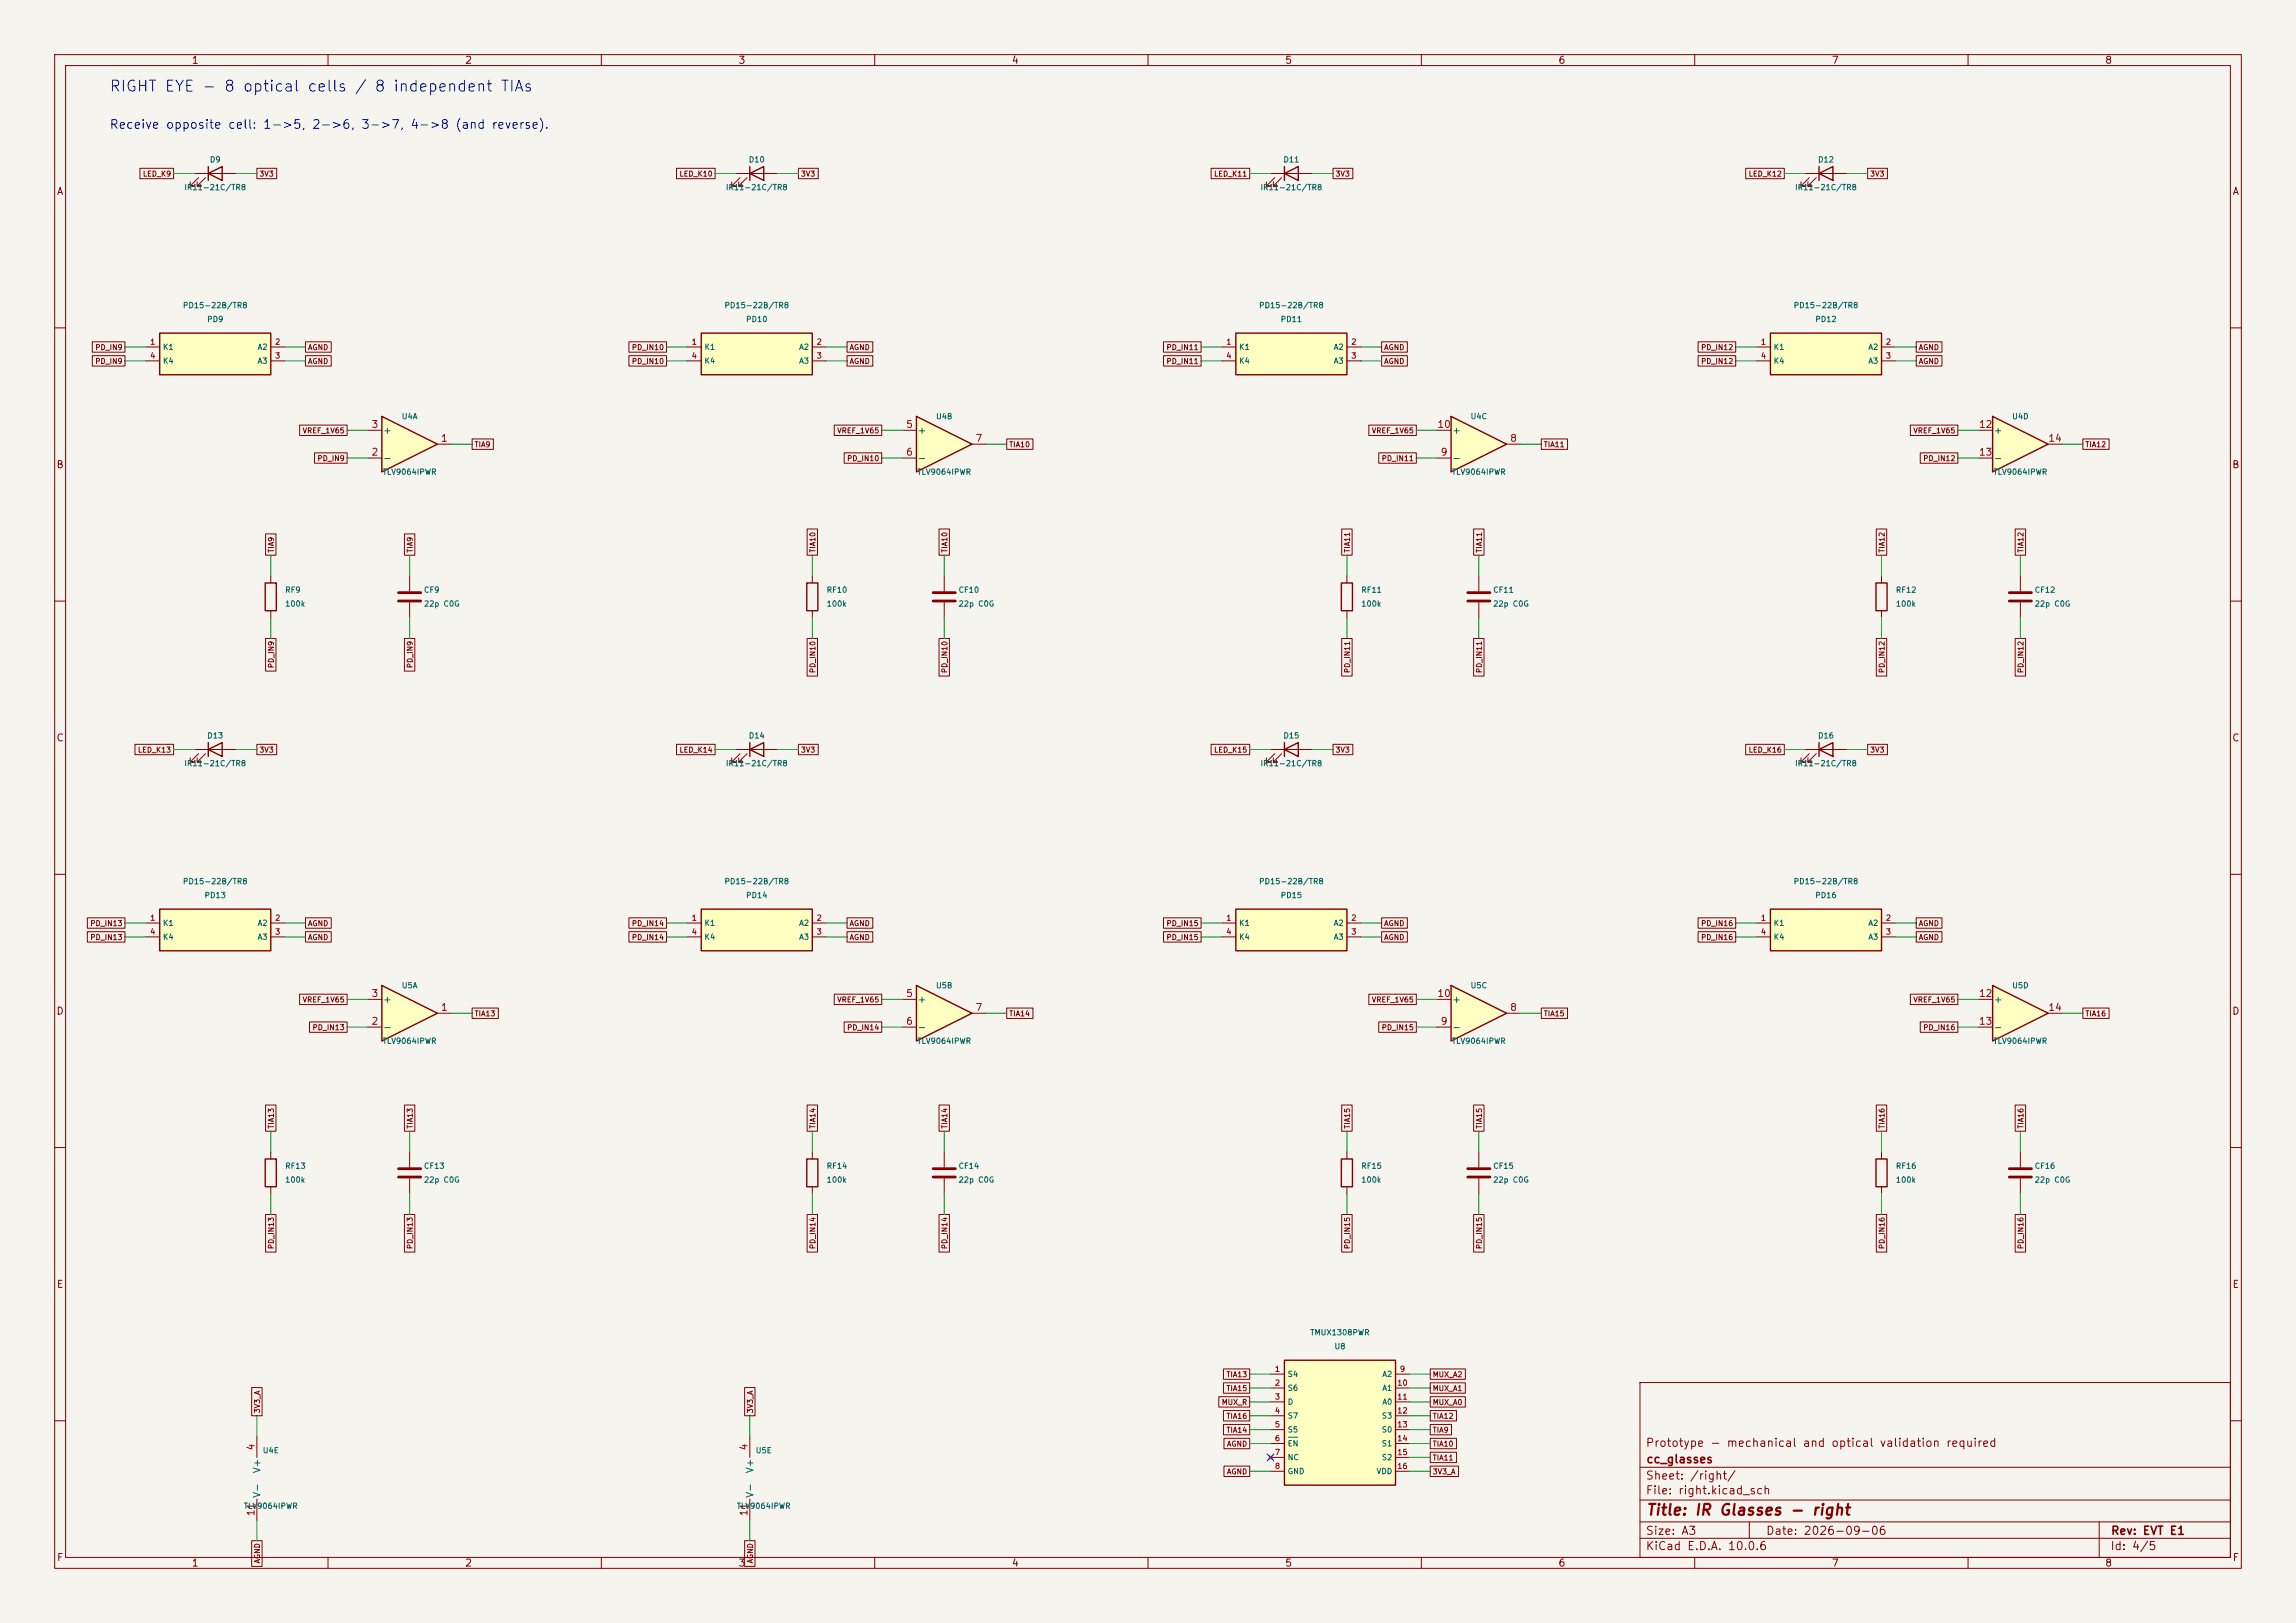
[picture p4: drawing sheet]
<svg xmlns="http://www.w3.org/2000/svg" width="420mm" height="297mm" viewBox="0 0 420 297" stroke-linecap="round" stroke-linejoin="round" font-family="sans-serif">
<defs><g id="words">
<text font-size="2" fill="#0000c2" x="19.9" y="17.3">RIGHT EYE - 8 optical cells / 8 independent TIAs</text>
<text font-size="2" fill="#840000" x="301" y="277.8">Title: IR Glasses - right</text>
<text font-size="1.6" fill="#0000c2" x="19.9" y="24">Receive opposite cell: 1-&gt;5, 2-&gt;6, 3-&gt;7, 4-&gt;8 (and reverse).</text>
<g font-size="1.5" fill="#840000">
<text x="300.9" y="265.1">Prototype - mechanical and optical validation required</text>
<text x="301" y="268.1">cc_glasses</text>
<text x="300.9" y="273.8">File: right.kicad_sch</text>
<text x="300.9" y="271.1">Sheet: /right/</text>
<text x="300.9" y="281.2">Size: A3</text>
<text x="322.9" y="281.2">Date: 2026-09-06</text>
<text x="386" y="281.2">Rev: EVT E1</text>
<text x="300.9" y="284">KiCad E.D.A. 10.0.6</text>
<text x="385.9" y="284">Id: 4/5</text>
</g>
<g font-size="1.3" fill="#840000">
<text x="35" y="12">1</text>
<text x="85" y="12">2</text>
<text x="135" y="12">3</text>
<text x="185" y="12">4</text>
<text x="235" y="12">5</text>
<text x="285" y="12">6</text>
<text x="335" y="12">7</text>
<text x="385" y="12">8</text>
<text x="10.3" y="36">A</text>
<text x="408.3" y="36">A</text>
<text x="10.2" y="86">B</text>
<text x="408.2" y="86">B</text>
<text x="10.2" y="136">C</text>
<text x="408.2" y="136">C</text>
<text x="10.2" y="186">D</text>
<text x="408.2" y="186">D</text>
<text x="10.3" y="236">E</text>
<text x="408.3" y="236">E</text>
<text x="10.3" y="286">F</text>
<text x="35" y="287">1</text>
<text x="85" y="287">2</text>
<text x="135" y="287">3</text>
<text x="185" y="287">4</text>
<text x="235" y="287">5</text>
<text x="285" y="287">6</text>
<text x="335" y="287">7</text>
<text x="385" y="287">8</text>
<text x="408.3" y="286">F</text>
</g>
<g font-size="1.3" fill="#a90000">
<text x="67.8" y="83.7">2</text>
<text x="67.8" y="78.6">3</text>
<text x="80.5" y="81.1">1</text>
<text x="165.6" y="78.6">5</text>
<text x="165.6" y="83.7">6</text>
<text x="178.3" y="81.1">7</text>
<text x="262.8" y="78.6">10</text>
<text x="263.4" y="83.7">9</text>
<text x="276.1" y="81.1">8</text>
<text x="361.9" y="78.6">12</text>
<text x="361.9" y="83.7">13</text>
<text x="374.6" y="81.1">14</text>
<text x="67.8" y="182.7">3</text>
<text x="80.5" y="185.3">1</text>
<text x="165.6" y="182.7">5</text>
<text x="178.3" y="185.3">7</text>
<text x="262.8" y="182.7">10</text>
<text x="276.1" y="185.3">8</text>
<text x="361.9" y="182.7">12</text>
<text x="374.6" y="185.3">14</text>
<text x="67.8" y="187.8">2</text>
<text x="165.6" y="187.8">6</text>
<text x="263.4" y="187.8">9</text>
<text x="361.9" y="187.8">13</text>
<text x="46.9" y="265.5" transform="rotate(-90 46.9 265.5)">4</text>
<text x="137" y="265.5" transform="rotate(-90 137 265.5)">4</text>
<text x="46.9" y="277.6" transform="rotate(-90 46.9 277.6)">11</text>
<text x="137" y="277.6" transform="rotate(-90 137 277.6)">11</text>
</g>
<g font-size="1.3" fill="#006464">
<text x="70" y="79.7">+</text>
<text x="167.7" y="79.7">+</text>
<text x="265.5" y="79.7">+</text>
<text x="364.6" y="79.7">+</text>
<text x="70" y="84.8">-</text>
<text x="167.7" y="84.8">-</text>
<text x="265.5" y="84.8">-</text>
<text x="364.6" y="84.8">-</text>
<text x="70" y="183.8">+</text>
<text x="167.7" y="183.8">+</text>
<text x="265.5" y="183.8">+</text>
<text x="364.6" y="183.8">+</text>
<text x="70" y="188.9">-</text>
<text x="167.7" y="188.9">-</text>
<text x="265.5" y="188.9">-</text>
<text x="364.6" y="188.9">-</text>
<text x="48" y="269.7" transform="rotate(-90 48 269.7)">V+</text>
<text x="138.1" y="269.7" transform="rotate(-90 138.1 269.7)">V+</text>
<text x="48" y="274.2" transform="rotate(-90 48 274.2)">V-</text>
<text x="138.1" y="274.2" transform="rotate(-90 138.1 274.2)">V-</text>
</g>
<g font-size="1" fill="#006464">
<text x="38.3" y="30">D9</text>
<text x="136.9" y="30">D10</text>
<text x="234.7" y="30">D11</text>
<text x="332.5" y="30">D12</text>
<text x="33.6" y="35">IR11-21C/TR8</text>
<text x="132.7" y="35">IR11-21C/TR8</text>
<text x="230.5" y="35">IR11-21C/TR8</text>
<text x="328.3" y="35">IR11-21C/TR8</text>
<text x="33.4" y="56.6">PD15-22B/TR8</text>
<text x="37.8" y="59.2">PD9</text>
<text x="132.4" y="56.6">PD15-22B/TR8</text>
<text x="136.4" y="59.2">PD10</text>
<text x="230.2" y="56.6">PD15-22B/TR8</text>
<text x="234.2" y="59.2">PD11</text>
<text x="328" y="56.6">PD15-22B/TR8</text>
<text x="332" y="59.2">PD12</text>
<text x="29.7" y="64.3">K1</text>
<text x="47" y="64.3">A2</text>
<text x="128.8" y="64.3">K1</text>
<text x="146.1" y="64.3">A2</text>
<text x="226.6" y="64.3">K1</text>
<text x="243.9" y="64.3">A2</text>
<text x="324.4" y="64.3">K1</text>
<text x="341.7" y="64.3">A2</text>
<text x="29.7" y="66.8">K4</text>
<text x="47" y="66.8">A3</text>
<text x="128.8" y="66.8">K4</text>
<text x="146.1" y="66.8">A3</text>
<text x="226.6" y="66.8">K4</text>
<text x="243.9" y="66.8">A3</text>
<text x="324.4" y="66.8">K4</text>
<text x="341.7" y="66.8">A3</text>
<text x="73.4" y="77">U4A</text>
<text x="171.1" y="77">U4B</text>
<text x="268.9" y="77">U4C</text>
<text x="368" y="77">U4D</text>
<text x="69.9" y="87.1">TLV9064IPWR</text>
<text x="167.7" y="87.1">TLV9064IPWR</text>
<text x="265.5" y="87.1">TLV9064IPWR</text>
<text x="364.5" y="87.1">TLV9064IPWR</text>
<text x="52.1" y="108.7">RF9</text>
<text x="52.1" y="111.2">100k</text>
<text x="77.5" y="108.7">CF9</text>
<text x="77.5" y="111.2">22p C0G</text>
<text x="151.1" y="108.7">RF10</text>
<text x="151.1" y="111.2">100k</text>
<text x="175.2" y="108.7">CF10</text>
<text x="175.2" y="111.2">22p C0G</text>
<text x="248.9" y="108.7">RF11</text>
<text x="248.9" y="111.2">100k</text>
<text x="273" y="108.7">CF11</text>
<text x="273" y="111.2">22p C0G</text>
<text x="346.7" y="108.7">RF12</text>
<text x="346.7" y="111.2">100k</text>
<text x="372.1" y="108.7">CF12</text>
<text x="372.1" y="111.2">22p C0G</text>
<text x="37.8" y="135.4">D13</text>
<text x="136.9" y="135.4">D14</text>
<text x="234.7" y="135.4">D15</text>
<text x="332.5" y="135.4">D16</text>
<text x="33.6" y="140.5">IR11-21C/TR8</text>
<text x="132.7" y="140.5">IR11-21C/TR8</text>
<text x="230.5" y="140.5">IR11-21C/TR8</text>
<text x="328.3" y="140.5">IR11-21C/TR8</text>
<text x="33.4" y="162">PD15-22B/TR8</text>
<text x="37.3" y="164.6">PD13</text>
<text x="132.4" y="162">PD15-22B/TR8</text>
<text x="136.4" y="164.6">PD14</text>
<text x="230.2" y="162">PD15-22B/TR8</text>
<text x="234.2" y="164.6">PD15</text>
<text x="328" y="162">PD15-22B/TR8</text>
<text x="332" y="164.6">PD16</text>
<text x="29.7" y="169.7">K1</text>
<text x="29.7" y="172.2">K4</text>
<text x="47" y="169.7">A2</text>
<text x="47" y="172.2">A3</text>
<text x="128.8" y="169.7">K1</text>
<text x="128.8" y="172.2">K4</text>
<text x="146.1" y="169.7">A2</text>
<text x="146.1" y="172.2">A3</text>
<text x="226.6" y="169.7">K1</text>
<text x="226.6" y="172.2">K4</text>
<text x="243.9" y="169.7">A2</text>
<text x="243.9" y="172.2">A3</text>
<text x="324.4" y="169.7">K1</text>
<text x="324.4" y="172.2">K4</text>
<text x="341.7" y="169.7">A2</text>
<text x="341.7" y="172.2">A3</text>
<text x="73.4" y="181.1">U5A</text>
<text x="171.1" y="181.1">U5B</text>
<text x="268.9" y="181.1">U5C</text>
<text x="368" y="181.1">U5D</text>
<text x="69.9" y="191.3">TLV9064IPWR</text>
<text x="167.7" y="191.3">TLV9064IPWR</text>
<text x="265.5" y="191.3">TLV9064IPWR</text>
<text x="364.5" y="191.3">TLV9064IPWR</text>
<text x="52.1" y="214.1">RF13</text>
<text x="77.5" y="214.1">CF13</text>
<text x="151.1" y="214.1">RF14</text>
<text x="175.2" y="214.1">CF14</text>
<text x="248.9" y="214.1">RF15</text>
<text x="273" y="214.1">CF15</text>
<text x="346.7" y="214.1">RF16</text>
<text x="372.1" y="214.1">CF16</text>
<text x="52.1" y="216.7">100k</text>
<text x="77.5" y="216.7">22p C0G</text>
<text x="151.1" y="216.7">100k</text>
<text x="175.2" y="216.7">22p C0G</text>
<text x="248.9" y="216.7">100k</text>
<text x="273" y="216.7">22p C0G</text>
<text x="346.7" y="216.7">100k</text>
<text x="372.1" y="216.7">22p C0G</text>
<text x="239.6" y="244.6">TMUX1308PWR</text>
<text x="244" y="247.1">U8</text>
<text x="235.5" y="252.2">S4</text>
<text x="235.5" y="254.8">S6</text>
<text x="235.5" y="257.3">D</text>
<text x="252.8" y="252.2">A2</text>
<text x="252.8" y="254.8">A1</text>
<text x="252.8" y="257.3">A0</text>
<text x="235.5" y="259.8">S7</text>
<text x="235.5" y="262.4">S5</text>
<text x="252.7" y="259.8">S3</text>
<text x="252.7" y="262.4">S0</text>
<text x="48" y="266.2">U4E</text>
<text x="138.1" y="266.2">U5E</text>
<text x="235.5" y="264.9">EN</text>
<text x="235.5" y="267.5">NC</text>
<text x="235.5" y="270">GND</text>
<text x="251.7" y="270">VDD</text>
<text x="252.7" y="264.9">S1</text>
<text x="252.7" y="267.5">S2</text>
<text x="44.5" y="276.3">TLV9064IPWR</text>
<text x="134.7" y="276.3">TLV9064IPWR</text>
</g>
<g font-size="1" fill="#840000">
<text x="26" y="32.5">LED_K9</text>
<text x="47.4" y="32.5">3V3</text>
<text x="124.2" y="32.5">LED_K10</text>
<text x="146.4" y="32.5">3V3</text>
<text x="222" y="32.5">LED_K11</text>
<text x="244.2" y="32.5">3V3</text>
<text x="319.8" y="32.5">LED_K12</text>
<text x="342" y="32.5">3V3</text>
<text x="17.3" y="64.3">PD_IN9</text>
<text x="56.2" y="64.3">AGND</text>
<text x="115.5" y="64.3">PD_IN10</text>
<text x="155.3" y="64.3">AGND</text>
<text x="213.3" y="64.3">PD_IN11</text>
<text x="253.1" y="64.3">AGND</text>
<text x="311.1" y="64.3">PD_IN12</text>
<text x="350.9" y="64.3">AGND</text>
<text x="17.3" y="66.8">PD_IN9</text>
<text x="56.2" y="66.8">AGND</text>
<text x="115.5" y="66.8">PD_IN10</text>
<text x="155.3" y="66.8">AGND</text>
<text x="213.3" y="66.8">PD_IN11</text>
<text x="253.1" y="66.8">AGND</text>
<text x="311.1" y="66.8">PD_IN12</text>
<text x="350.9" y="66.8">AGND</text>
<text x="55.3" y="79.5">VREF_1V65</text>
<text x="86.7" y="82.1">TIA9</text>
<text x="153" y="79.5">VREF_1V65</text>
<text x="184.5" y="82.1">TIA10</text>
<text x="250.8" y="79.5">VREF_1V65</text>
<text x="282.3" y="82.1">TIA11</text>
<text x="349.9" y="79.5">VREF_1V65</text>
<text x="381.4" y="82.1">TIA12</text>
<text x="58" y="84.6">PD_IN9</text>
<text x="154.9" y="84.6">PD_IN10</text>
<text x="252.6" y="84.6">PD_IN11</text>
<text x="351.7" y="84.6">PD_IN12</text>
<text x="50.3" y="101.2" transform="rotate(-90 50.3 101.2)">TIA9</text>
<text x="75.7" y="101.2" transform="rotate(-90 75.7 101.2)">TIA9</text>
<text x="149.4" y="101.2" transform="rotate(-90 149.4 101.2)">TIA10</text>
<text x="173.5" y="101.2" transform="rotate(-90 173.5 101.2)">TIA10</text>
<text x="247.2" y="101.2" transform="rotate(-90 247.2 101.2)">TIA11</text>
<text x="271.3" y="101.2" transform="rotate(-90 271.3 101.2)">TIA11</text>
<text x="345" y="101.2" transform="rotate(-90 345 101.2)">TIA12</text>
<text x="370.4" y="101.2" transform="rotate(-90 370.4 101.2)">TIA12</text>
<text x="50.3" y="122.4" transform="rotate(-90 50.3 122.4)">PD_IN9</text>
<text x="75.7" y="122.4" transform="rotate(-90 75.7 122.4)">PD_IN9</text>
<text x="149.4" y="123.3" transform="rotate(-90 149.4 123.3)">PD_IN10</text>
<text x="173.5" y="123.3" transform="rotate(-90 173.5 123.3)">PD_IN10</text>
<text x="247.2" y="123.3" transform="rotate(-90 247.2 123.3)">PD_IN11</text>
<text x="271.3" y="123.3" transform="rotate(-90 271.3 123.3)">PD_IN11</text>
<text x="345" y="123.3" transform="rotate(-90 345 123.3)">PD_IN12</text>
<text x="370.4" y="123.3" transform="rotate(-90 370.4 123.3)">PD_IN12</text>
<text x="25.1" y="137.9">LED_K13</text>
<text x="47.4" y="137.9">3V3</text>
<text x="124.2" y="137.9">LED_K14</text>
<text x="146.4" y="137.9">3V3</text>
<text x="222" y="137.9">LED_K15</text>
<text x="244.2" y="137.9">3V3</text>
<text x="319.8" y="137.9">LED_K16</text>
<text x="342" y="137.9">3V3</text>
<text x="16.4" y="172.2">PD_IN13</text>
<text x="16.4" y="169.7">PD_IN13</text>
<text x="56.2" y="169.7">AGND</text>
<text x="56.2" y="172.2">AGND</text>
<text x="115.5" y="172.2">PD_IN14</text>
<text x="115.5" y="169.7">PD_IN14</text>
<text x="155.3" y="172.2">AGND</text>
<text x="155.3" y="169.7">AGND</text>
<text x="213.3" y="172.2">PD_IN15</text>
<text x="213.3" y="169.7">PD_IN15</text>
<text x="253.1" y="169.7">AGND</text>
<text x="253.1" y="172.2">AGND</text>
<text x="311.1" y="172.2">PD_IN16</text>
<text x="311.1" y="169.7">PD_IN16</text>
<text x="350.9" y="169.7">AGND</text>
<text x="350.9" y="172.2">AGND</text>
<text x="55.3" y="183.7">VREF_1V65</text>
<text x="153" y="183.7">VREF_1V65</text>
<text x="250.8" y="183.7">VREF_1V65</text>
<text x="349.9" y="183.7">VREF_1V65</text>
<text x="57.1" y="188.7">PD_IN13</text>
<text x="86.7" y="186.2">TIA13</text>
<text x="154.9" y="188.7">PD_IN14</text>
<text x="184.5" y="186.2">TIA14</text>
<text x="252.6" y="188.7">PD_IN15</text>
<text x="282.3" y="186.2">TIA15</text>
<text x="351.7" y="188.7">PD_IN16</text>
<text x="381.4" y="186.2">TIA16</text>
<text x="50.3" y="206.6" transform="rotate(-90 50.3 206.6)">TIA13</text>
<text x="75.7" y="206.6" transform="rotate(-90 75.7 206.6)">TIA13</text>
<text x="149.4" y="206.6" transform="rotate(-90 149.4 206.6)">TIA14</text>
<text x="173.5" y="206.6" transform="rotate(-90 173.5 206.6)">TIA14</text>
<text x="247.2" y="206.6" transform="rotate(-90 247.2 206.6)">TIA15</text>
<text x="271.3" y="206.6" transform="rotate(-90 271.3 206.6)">TIA15</text>
<text x="345" y="206.6" transform="rotate(-90 345 206.6)">TIA16</text>
<text x="370.4" y="206.6" transform="rotate(-90 370.4 206.6)">TIA16</text>
<text x="50.3" y="228.7" transform="rotate(-90 50.3 228.7)">PD_IN13</text>
<text x="75.7" y="228.7" transform="rotate(-90 75.7 228.7)">PD_IN13</text>
<text x="149.4" y="228.7" transform="rotate(-90 149.4 228.7)">PD_IN14</text>
<text x="173.5" y="228.7" transform="rotate(-90 173.5 228.7)">PD_IN14</text>
<text x="247.2" y="228.7" transform="rotate(-90 247.2 228.7)">PD_IN15</text>
<text x="271.3" y="228.7" transform="rotate(-90 271.3 228.7)">PD_IN15</text>
<text x="345" y="228.7" transform="rotate(-90 345 228.7)">PD_IN16</text>
<text x="370.4" y="228.7" transform="rotate(-90 370.4 228.7)">PD_IN16</text>
<text x="223.4" y="257.3">MUX_R</text>
<text x="224.2" y="252.2">TIA13</text>
<text x="224.2" y="254.8">TIA15</text>
<text x="262" y="252.2">MUX_A2</text>
<text x="262" y="254.8">MUX_A1</text>
<text x="262" y="257.3">MUX_A0</text>
<text x="47.8" y="258.7" transform="rotate(-90 47.8 258.7)">3V3_A</text>
<text x="137.9" y="258.7" transform="rotate(-90 137.9 258.7)">3V3_A</text>
<text x="224.2" y="259.9">TIA16</text>
<text x="224.2" y="262.4">TIA14</text>
<text x="262" y="259.9">TIA12</text>
<text x="262" y="262.4">TIA9</text>
<text x="224.3" y="264.9">AGND</text>
<text x="262" y="264.9">TIA10</text>
<text x="262" y="267.5">TIA11</text>
<text x="224.3" y="270">AGND</text>
<text x="262" y="270">3V3_A</text>
<text x="47.8" y="286.2" transform="rotate(-90 47.8 286.2)">AGND</text>
<text x="137.9" y="286.2" transform="rotate(-90 137.9 286.2)">AGND</text>
</g>
<g font-size="1" fill="#a90000">
<text x="27.4" y="63.3">1</text>
<text x="27.4" y="65.9">4</text>
<text x="50.2" y="63.3">2</text>
<text x="50.2" y="65.9">3</text>
<text x="126.4" y="63.3">1</text>
<text x="126.4" y="65.9">4</text>
<text x="149.3" y="63.3">2</text>
<text x="149.3" y="65.9">3</text>
<text x="224.2" y="63.3">1</text>
<text x="224.2" y="65.9">4</text>
<text x="247.1" y="63.3">2</text>
<text x="247.1" y="65.9">3</text>
<text x="322" y="63.3">1</text>
<text x="322" y="65.9">4</text>
<text x="344.9" y="63.3">2</text>
<text x="344.9" y="65.9">3</text>
<text x="27.4" y="168.7">1</text>
<text x="27.4" y="171.3">4</text>
<text x="50.2" y="168.7">2</text>
<text x="50.2" y="171.3">3</text>
<text x="126.4" y="168.7">1</text>
<text x="126.4" y="171.3">4</text>
<text x="149.3" y="168.7">2</text>
<text x="149.3" y="171.3">3</text>
<text x="224.2" y="168.7">1</text>
<text x="224.2" y="171.3">4</text>
<text x="247.1" y="168.7">2</text>
<text x="247.1" y="171.3">3</text>
<text x="322" y="168.7">1</text>
<text x="322" y="171.3">4</text>
<text x="344.9" y="168.7">2</text>
<text x="344.9" y="171.3">3</text>
<text x="233.1" y="251.3">1</text>
<text x="256" y="251.3">9</text>
<text x="233.1" y="253.8">2</text>
<text x="233.1" y="256.4">3</text>
<text x="255.5" y="253.8">10</text>
<text x="255.5" y="256.4">11</text>
<text x="233.1" y="258.9">4</text>
<text x="233.1" y="261.4">5</text>
<text x="233.1" y="264">6</text>
<text x="255.5" y="258.9">12</text>
<text x="255.5" y="261.4">13</text>
<text x="255.5" y="264">14</text>
<text x="233.1" y="266.5">7</text>
<text x="233.1" y="269.1">8</text>
<text x="255.5" y="266.5">15</text>
<text x="255.5" y="269.1">16</text>
</g>
</g></defs>
<path d="M0 0h420v297h-420z" fill="#f5f4ef" stroke="#f5f4ef" stroke-width=".18"/>
<g fill="none" stroke="#840000" stroke-width=".18">
<path d="M10 10h400v277h-400zM12 12h396v273h-396zM60 10v2M110 10v2M160 10v2M210 10v2M260 10v2M310 10v2M360 10v2M330.2 31.8h7.6M331 32.5l-1.6 1.5h.8h-.8v-.7M332.2 32.5l-1.5 1.5h.8h-.8v-.7"/>
<path d="M10 60h2M408 60h2M10 110h2M408 110h2M10 160h2M408 160h2M10 210h2M172.7 210.8v2.8M172.7 215.6v2.8M408 210h2M300 253h108v32h-108zM10 260h2"/>
<path d="M300 278.5h108M300 274.5h108M300 268.5h108M320 278.5v3M384 278.5v6.5M408 260h2M60 285v2M110 285v2M160 285v2M210 285v2M260 285v2M300 281.5h108"/>
<path d="M310 285v2M360 285v2"/>
</g>
<path d="M332.7 31.8l2.6-1.3v2.5zM332.7 30.5v2.5" fill="none" stroke="#840000" stroke-width=".25"/>
<path d="M170.7 213.9h4.1M170.7 215.4h4.1" fill="none" stroke="#840000" stroke-width=".51"/>
<path d="M167.6 76.2l10.2 5.1-10.2 5.1z" fill="#ffffc2"/>
<path d="M167.6 76.2l10.2 5.1-10.2 5.1zM343.2 106.7h2v5.1h-2z" fill="none" stroke="#840000" stroke-width=".25"/>
<path d="M165.1 78.7h2.5M165.1 83.8h2.5M177.8 81.3h2.5M344.2 105.4v1.3M344.2 111.8v1.2" fill="none" stroke="#840000" stroke-width=".18"/>
<path d="M364.5 180.3l10.1 5.1-10.1 5.1z" fill="#ffffc2"/>
<path d="M38.1 137.2l2.5-1.3v2.5zM38.1 135.9v2.5M364.5 180.3l10.1 5.1-10.1 5.1z" fill="none" stroke="#840000" stroke-width=".25"/>
<path d="M35.6 137.2h7.6M36.3 137.9l-1.5 1.5h.8h-.8v-.7M37.6 137.9l-1.5 1.5h.7h-.7v-.7M361.9 182.9h2.6M361.9 188h2.6M374.6 185.4h2.6M270.5 210.8v2.8M270.5 215.6v2.8" fill="none" stroke="#840000" stroke-width=".18"/>
<path d="M268.5 213.9h4M268.5 215.4h4" fill="none" stroke="#840000" stroke-width=".51"/>
<path d="M234.9 248.9h20.4v22.9h-20.4z" fill="#ffffc2"/>
<path d="M234.9 248.9h20.4v22.9h-20.4z" fill="none" stroke="#840000" stroke-width=".25"/>
<g fill="none" stroke="#840000" stroke-width=".18">
<path d="M369.6 105.4v2.8M369.6 110.2v2.8M232.4 251.5h2.5M232.4 254h2.5M232.4 256.5h2.5M232.4 259.1h2.5M255.3 251.5h2.5M255.3 254h2.5M255.3 256.5h2.5M255.3 259.1h2.5M232 266.3l.8 .8M232.4 261.6h2.5"/>
<path d="M232.4 264.2h2.5M232.4 266.7h2.5M232.4 269.2h2.5M232.8 266.3l-.8 .8M255.3 261.6h2.5M255.3 264.2h2.5M255.3 266.7h2.5M255.3 269.2h2.5"/>
</g>
<path d="M235.7 263h1.7" fill="none" stroke="#006464" stroke-width=".18"/>
<path d="M367.5 108.5h4.1M367.5 110h4.1" fill="none" stroke="#840000" stroke-width=".51"/>
<path d="M364.5 76.2l10.1 5.1-10.1 5.1z" fill="#ffffc2"/>
<path d="M364.5 76.2l10.1 5.1-10.1 5.1zM147.6 212.1h2v5.1h-2z" fill="none" stroke="#840000" stroke-width=".25"/>
<path d="M361.9 78.7h2.6M361.9 83.8h2.6M374.6 81.3h2.6M148.6 210.8v1.3M148.6 217.2v1.2" fill="none" stroke="#840000" stroke-width=".18"/>
<path d="M69.8 76.2l10.2 5.1-10.2 5.1z" fill="#ffffc2"/>
<path d="M69.8 76.2l10.2 5.1-10.2 5.1z" fill="none" stroke="#840000" stroke-width=".25"/>
<path d="M67.3 78.7h2.5M67.3 83.8h2.5M80 81.3h2.5" fill="none" stroke="#840000" stroke-width=".18"/>
<path d="M226.1 61h20.3v7.6h-20.3z" fill="#ffffc2"/>
<path d="M226.1 61h20.3v7.6h-20.3z" fill="none" stroke="#840000" stroke-width=".25"/>
<path d="M223.5 63.5h2.6M223.5 66h2.6M246.4 63.5h2.5M246.4 66h2.5M369.6 210.8v2.8M369.6 215.6v2.8" fill="none" stroke="#840000" stroke-width=".18"/>
<path d="M367.5 213.9h4.1M367.5 215.4h4.1" fill="none" stroke="#840000" stroke-width=".51"/>
<path d="M128.3 166.4h20.3v7.6h-20.3z" fill="#ffffc2"/>
<path d="M48.5 106.7h2v5.1h-2zM332.7 137.2l2.6-1.3v2.5zM332.7 135.9v2.5M128.3 166.4h20.3v7.6h-20.3z" fill="none" stroke="#840000" stroke-width=".25"/>
<g fill="none" stroke="#840000" stroke-width=".18">
<path d="M49.5 105.4v1.3M49.5 111.8v1.2M74.9 105.4v2.8M74.9 110.2v2.8M330.2 137.2h7.6M331 137.9l-1.6 1.5h.8h-.8v-.7M332.2 137.9l-1.5 1.5h.8h-.8v-.7M125.7 168.9h2.6M125.7 171.5h2.6M148.6 168.9h2.5M148.6 171.5h2.5M137.2 262.9v3.8"/>
<path d="M137.2 274.3v3.8"/>
</g>
<path d="M72.9 108.5h4.1M72.9 110h4.1" fill="none" stroke="#840000" stroke-width=".51"/>
<path d="M323.8 166.4h20.4v7.6h-20.4z" fill="#ffffc2"/>
<path d="M323.8 166.4h20.4v7.6h-20.4z" fill="none" stroke="#840000" stroke-width=".25"/>
<path d="M321.3 168.9h2.5M321.3 171.5h2.5M344.2 168.9h2.5M344.2 171.5h2.5M74.9 210.8v2.8M74.9 215.6v2.8" fill="none" stroke="#840000" stroke-width=".18"/>
<path d="M72.9 213.9h4.1M72.9 215.4h4.1" fill="none" stroke="#840000" stroke-width=".51"/>
<path d="M226.1 166.4h20.3v7.6h-20.3z" fill="#ffffc2"/>
<path d="M226.1 166.4h20.3v7.6h-20.3z" fill="none" stroke="#840000" stroke-width=".25"/>
<path d="M223.5 168.9h2.6M223.5 171.5h2.6M246.4 168.9h2.5M246.4 171.5h2.5" fill="none" stroke="#840000" stroke-width=".18"/>
<path d="M29.2 166.4h20.3v7.6h-20.3z" fill="#ffffc2"/>
<path d="M29.2 166.4h20.3v7.6h-20.3z" fill="none" stroke="#840000" stroke-width=".25"/>
<path d="M26.7 168.9h2.5M26.7 171.5h2.5M49.5 168.9h2.6M49.5 171.5h2.6" fill="none" stroke="#840000" stroke-width=".18"/>
<path d="M69.8 180.3l10.2 5.1-10.2 5.1z" fill="#ffffc2"/>
<path d="M234.9 31.8l2.6-1.3v2.5zM234.9 30.5v2.5M147.6 106.7h2v5.1h-2zM69.8 180.3l10.2 5.1-10.2 5.1z" fill="none" stroke="#840000" stroke-width=".25"/>
<path d="M232.4 31.8h7.6M233.2 32.5l-1.6 1.5h.8h-.8v-.7M234.4 32.5l-1.5 1.5h.8h-.8v-.7M148.6 105.4v1.3M148.6 111.8v1.2M172.7 105.4v2.8M172.7 110.2v2.8M67.3 188h2.5M67.3 182.9h2.5M80 185.4h2.5M47 262.9v3.8M47 274.3v3.8" fill="none" stroke="#840000" stroke-width=".18"/>
<path d="M170.7 108.5h4.1M170.7 110h4.1" fill="none" stroke="#840000" stroke-width=".51"/>
<path d="M167.6 180.3l10.2 5.1-10.2 5.1z" fill="#ffffc2"/>
<path d="M38.1 31.8l2.5-1.3v2.5zM38.1 30.5v2.5M245.4 106.7h2v5.1h-2zM167.6 180.3l10.2 5.1-10.2 5.1z" fill="none" stroke="#840000" stroke-width=".25"/>
<path d="M35.6 31.8h7.6M36.3 32.5l-1.5 1.5h.8h-.8v-.7M37.6 32.5l-1.5 1.5h.7h-.7v-.7M246.4 105.4v1.3M246.4 111.8v1.2M165.1 182.9h2.5M165.1 188h2.5M177.8 185.4h2.5" fill="none" stroke="#840000" stroke-width=".18"/>
<path d="M265.4 180.3l10.2 5.1-10.2 5.1z" fill="#ffffc2"/>
<path d="M137.2 31.8l2.5-1.3v2.5zM137.2 30.5v2.5M265.4 180.3l10.2 5.1-10.2 5.1z" fill="none" stroke="#840000" stroke-width=".25"/>
<path d="M134.6 31.8h7.6M135.4 32.5l-1.5 1.5h.7h-.7v-.7M136.7 32.5l-1.6 1.5h.8h-.8v-.7M262.9 188h2.5M262.9 182.9h2.5M275.6 185.4h2.5" fill="none" stroke="#840000" stroke-width=".18"/>
<path d="M29.2 61h20.3v7.6h-20.3z" fill="#ffffc2"/>
<path d="M29.2 61h20.3v7.6h-20.3z" fill="none" stroke="#840000" stroke-width=".25"/>
<path d="M26.7 63.5h2.5M26.7 66h2.5M49.5 63.5h2.6M49.5 66h2.6" fill="none" stroke="#840000" stroke-width=".18"/>
<path d="M323.8 61h20.4v7.6h-20.4z" fill="#ffffc2"/>
<path d="M323.8 61h20.4v7.6h-20.4zM234.9 137.2l2.6-1.3v2.5zM234.9 135.9v2.5M48.5 212.1h2v5.1h-2z" fill="none" stroke="#840000" stroke-width=".25"/>
<path d="M321.3 63.5h2.5M321.3 66h2.5M344.2 63.5h2.5M344.2 66h2.5M232.4 137.2h7.6M233.2 137.9l-1.6 1.5h.8h-.8v-.7M234.4 137.9l-1.5 1.5h.8h-.8v-.7M49.5 210.8v1.3M49.5 217.2v1.2" fill="none" stroke="#840000" stroke-width=".18"/>
<path d="M128.3 61h20.3v7.6h-20.3z" fill="#ffffc2"/>
<path d="M128.3 61h20.3v7.6h-20.3zM245.4 212.1h2v5.1h-2zM343.2 212.1h2v5.1h-2z" fill="none" stroke="#840000" stroke-width=".25"/>
<path d="M125.7 63.5h2.6M125.7 66h2.6M148.6 63.5h2.5M148.6 66h2.5M270.5 105.4v2.8M270.5 110.2v2.8M246.4 210.8v1.3M246.4 217.2v1.2M344.2 210.8v1.3M344.2 217.2v1.2" fill="none" stroke="#840000" stroke-width=".18"/>
<path d="M268.5 108.5h4M268.5 110h4" fill="none" stroke="#840000" stroke-width=".51"/>
<path d="M265.4 76.2l10.2 5.1-10.2 5.1z" fill="#ffffc2"/>
<path d="M265.4 76.2l10.2 5.1-10.2 5.1zM137.2 137.2l2.5-1.3v2.5zM137.2 135.9v2.5" fill="none" stroke="#840000" stroke-width=".25"/>
<g fill="none" stroke="#840000" stroke-width=".18">
<path d="M25.6 30.8h6.1v1.9h-6.1zM47 30.8h3.6v1.9h-3.6zM123.7 30.8h7.1v1.9h-7.1zM146 30.8h3.7v1.9h-3.7zM221.5 30.8h7.1v1.9h-7.1zM243.8 30.8h3.7v1.9h-3.7zM319.3 30.8h7.1v1.9h-7.1zM341.6 30.8h3.7v1.9h-3.7zM16.9 65.1h6v1.9h-6zM16.9 62.5h6v2h-6zM54.8 77.8h8.7v1.9h-8.7zM55.9 62.5h4.7v2h-4.7z"/>
<path d="M55.9 65.1h4.7v1.9h-4.7zM115 62.5h6.9v2h-6.9zM115 65.1h6.9v1.9h-6.9zM152.6 77.8h8.7v1.9h-8.7zM154.9 62.5h4.7v2h-4.7zM154.9 65.1h4.7v1.9h-4.7zM212.8 65.1h6.9v1.9h-6.9zM212.8 62.5h6.9v2h-6.9zM250.4 77.8h8.7v1.9h-8.7zM252.7 62.5h4.7v2h-4.7zM252.7 65.1h4.7v1.9h-4.7zM262.9 78.7h2.5"/>
<path d="M310.6 62.5h6.9v2h-6.9zM310.6 65.1h6.9v1.9h-6.9zM349.5 77.8h8.6v1.9h-8.6zM350.5 62.5h4.7v2h-4.7zM350.5 65.1h4.7v1.9h-4.7zM48.6 97.7h1.9v3.9h-1.9zM57.5 82.9h6v1.9h-6zM74 97.7h1.9v3.9h-1.9zM86.4 80.3h3.9v1.9h-3.9zM147.6 96.8h1.9v4.8h-1.9zM154.4 82.9h6.9v1.9h-6.9zM171.8 96.8h1.9v4.8h-1.9z"/>
<path d="M184.1 80.3h4.8v1.9h-4.8zM245.4 96.8h1.9v4.8h-1.9zM252.2 82.9h6.9v1.9h-6.9zM262.9 83.8h2.5M269.6 96.8h1.9v4.8h-1.9zM275.6 81.3h2.5M281.9 80.3h4.8v1.9h-4.8zM343.2 96.8h1.9v4.8h-1.9zM351.3 82.9h6.8v1.9h-6.8zM368.6 96.8h1.9v4.8h-1.9zM381 80.3h4.8v1.9h-4.8zM48.6 116.8h1.9v6h-1.9z"/>
<path d="M74 116.8h1.9v6h-1.9zM147.6 116.8h1.9v6.9h-1.9zM171.8 116.8h1.9v6.9h-1.9zM245.4 116.8h1.9v6.9h-1.9zM269.6 116.8h1.9v6.9h-1.9zM343.2 116.8h1.9v6.9h-1.9zM368.6 116.8h1.9v6.9h-1.9zM24.7 136.2h7v1.9h-7zM47 136.2h3.6v1.9h-3.6zM123.7 136.2h7.1v1.9h-7.1zM134.6 137.2h7.6M135.4 137.9l-1.5 1.5h.7h-.7v-.7"/>
<path d="M136.7 137.9l-1.6 1.5h.8h-.8v-.7M146 136.2h3.7v1.9h-3.7zM221.5 136.2h7.1v1.9h-7.1zM243.8 136.2h3.7v1.9h-3.7zM319.3 136.2h7.1v1.9h-7.1zM341.6 136.2h3.7v1.9h-3.7zM16 170.5h6.9v1.9h-6.9zM16 168h6.9v1.9h-6.9zM55.9 168h4.7v1.9h-4.7zM55.9 170.5h4.7v1.9h-4.7zM115 170.5h6.9v1.9h-6.9zM115 168h6.9v1.9h-6.9z"/>
<path d="M154.9 170.5h4.7v1.9h-4.7zM154.9 168h4.7v1.9h-4.7zM212.8 170.5h6.9v1.9h-6.9zM212.8 168h6.9v1.9h-6.9zM252.7 168h4.7v1.9h-4.7zM252.7 170.5h4.7v1.9h-4.7zM310.6 170.5h6.9v1.9h-6.9zM310.6 168h6.9v1.9h-6.9zM350.5 168h4.7v1.9h-4.7zM350.5 170.5h4.7v1.9h-4.7zM54.8 181.9h8.7v1.9h-8.7zM56.6 187h6.9v1.9h-6.9z"/>
<path d="M86.4 184.5h4.8v1.9h-4.8zM152.6 181.9h8.7v1.9h-8.7zM154.4 187h6.9v1.9h-6.9zM184.1 184.5h4.8v1.9h-4.8zM250.4 181.9h8.7v1.9h-8.7zM252.2 187h6.9v1.9h-6.9zM281.9 184.5h4.8v1.9h-4.8zM349.5 181.9h8.6v1.9h-8.6zM351.3 187h6.8v1.9h-6.8zM381 184.5h4.8v1.9h-4.8zM48.6 202.2h1.9v4.8h-1.9zM74 202.2h1.9v4.8h-1.9z"/>
<path d="M147.6 202.2h1.9v4.8h-1.9zM171.8 202.2h1.9v4.8h-1.9zM245.4 202.2h1.9v4.8h-1.9zM269.6 202.2h1.9v4.8h-1.9zM343.2 202.2h1.9v4.8h-1.9zM368.6 202.2h1.9v4.8h-1.9zM48.6 222.2h1.9v6.9h-1.9zM74 222.2h1.9v6.9h-1.9zM147.6 222.2h1.9v6.9h-1.9zM171.8 222.2h1.9v6.9h-1.9zM245.4 222.2h1.9v6.9h-1.9zM269.6 222.2h1.9v6.9h-1.9z"/>
<path d="M343.2 222.2h1.9v6.9h-1.9zM368.6 222.2h1.9v6.9h-1.9zM46 253.9h1.9v5.2h-1.9zM136.2 253.9h1.9v5.2h-1.9zM222.9 255.6h5.7v1.9h-5.7zM223.8 250.5h4.8v1.9h-4.8zM223.8 253h4.8v2h-4.8zM223.8 258.1h4.8v1.9h-4.8zM261.6 258.1h4.8v1.9h-4.8zM261.6 250.5h6.4v1.9h-6.4zM261.6 253h6.4v2h-6.4zM261.6 255.6h6.4v1.9h-6.4z"/>
<path d="M223.8 260.7h4.8v1.9h-4.8zM223.9 263.2h4.7v1.9h-4.7zM223.9 268.3h4.7v1.9h-4.7zM261.6 260.7h3.9v1.9h-3.9zM261.6 263.2h4.8v1.9h-4.8zM261.6 265.7h4.8v2h-4.8zM261.6 268.3h5.2v1.9h-5.2zM46 281.9h1.9v4.7h-1.9zM136.2 281.9h1.9v4.7h-1.9z"/>
</g>
<g fill="none" stroke="#009600" stroke-width=".18">
<path d="M31.7 31.8h3.9M43.2 31.8h3.8M130.8 31.8h3.8M142.2 31.8h3.8M228.6 31.8h3.8M240 31.8h3.8M326.4 31.8h3.8M337.8 31.8h3.8M22.9 63.5h3.8M22.9 66h3.8M52.1 63.5h3.8M52.1 66h3.8"/>
<path d="M63.5 78.7h3.8M121.9 63.5h3.8M121.9 66h3.8M151.1 63.5h3.8M151.1 66h3.8M161.3 78.7h3.8M219.7 63.5h3.8M219.7 66h3.8M248.9 63.5h3.8M248.9 66h3.8M259.1 78.7h3.8M317.5 63.5h3.8"/>
<path d="M317.5 66h3.8M346.7 63.5h3.8M346.7 66h3.8M358.1 78.7h3.8M63.5 83.8h3.8M82.5 81.3h3.9M161.3 83.8h3.8M180.3 81.3h3.8M259.1 83.8h3.8M278.1 81.3h3.8M358.1 83.8h3.8M377.2 81.3h3.8"/>
<path d="M49.5 101.6v3.8M49.5 113v3.8M74.9 101.6v3.8M74.9 113v3.8M148.6 101.6v3.8M148.6 113v3.8M172.7 101.6v3.8M172.7 113v3.8M246.4 101.6v3.8M246.4 113v3.8M270.5 101.6v3.8M270.5 113v3.8"/>
<path d="M344.2 101.6v3.8M344.2 113v3.8M369.6 101.6v3.8M369.6 113v3.8M31.7 137.2h3.9M43.2 137.2h3.8M130.8 137.2h3.8M142.2 137.2h3.8M228.6 137.2h3.8M240 137.2h3.8M326.4 137.2h3.8M337.8 137.2h3.8"/>
<path d="M22.9 168.9h3.8M22.9 171.5h3.8M52.1 168.9h3.8M52.1 171.5h3.8M121.9 168.9h3.8M121.9 171.5h3.8M151.1 168.9h3.8M151.1 171.5h3.8M219.7 168.9h3.8M219.7 171.5h3.8M248.9 168.9h3.8M248.9 171.5h3.8"/>
<path d="M317.5 168.9h3.8M317.5 171.5h3.8M346.7 168.9h3.8M346.7 171.5h3.8M63.5 182.9h3.8M63.5 188h3.8M82.5 185.4h3.9M161.3 182.9h3.8M161.3 188h3.8M180.3 185.4h3.8M259.1 182.9h3.8M259.1 188h3.8"/>
<path d="M278.1 185.4h3.8M358.1 182.9h3.8M358.1 188h3.8M377.2 185.4h3.8M49.5 207v3.8M49.5 218.4v3.8M74.9 207v3.8M74.9 218.4v3.8M148.6 207v3.8M148.6 218.4v3.8M172.7 207v3.8M172.7 218.4v3.8"/>
<path d="M246.4 207v3.8M246.4 218.4v3.8M270.5 207v3.8M270.5 218.4v3.8M344.2 207v3.8M344.2 218.4v3.8M369.6 207v3.8M369.6 218.4v3.8M47 259.1v3.8M137.2 259.1v3.8M228.6 254h3.8M228.6 256.5h3.8"/>
<path d="M228.6 259.1h3.8M228.6 251.5h3.8M257.8 254h3.8M257.8 256.5h3.8M257.8 259.1h3.8M257.8 251.5h3.8M47 278.1v3.8M137.2 278.1v3.8M228.6 261.6h3.8M228.6 264.2h3.8M228.6 269.2h3.8M257.8 261.6h3.8"/>
<path d="M257.8 264.2h3.8M257.8 269.2h3.8M257.8 266.7h3.8"/>
</g>
<path d="M231.8 266.1l1.2 1.2M233 266.1l-1.2 1.2" fill="none" stroke="#000084" stroke-width=".18"/>
<use href="#words"/>
</svg>
